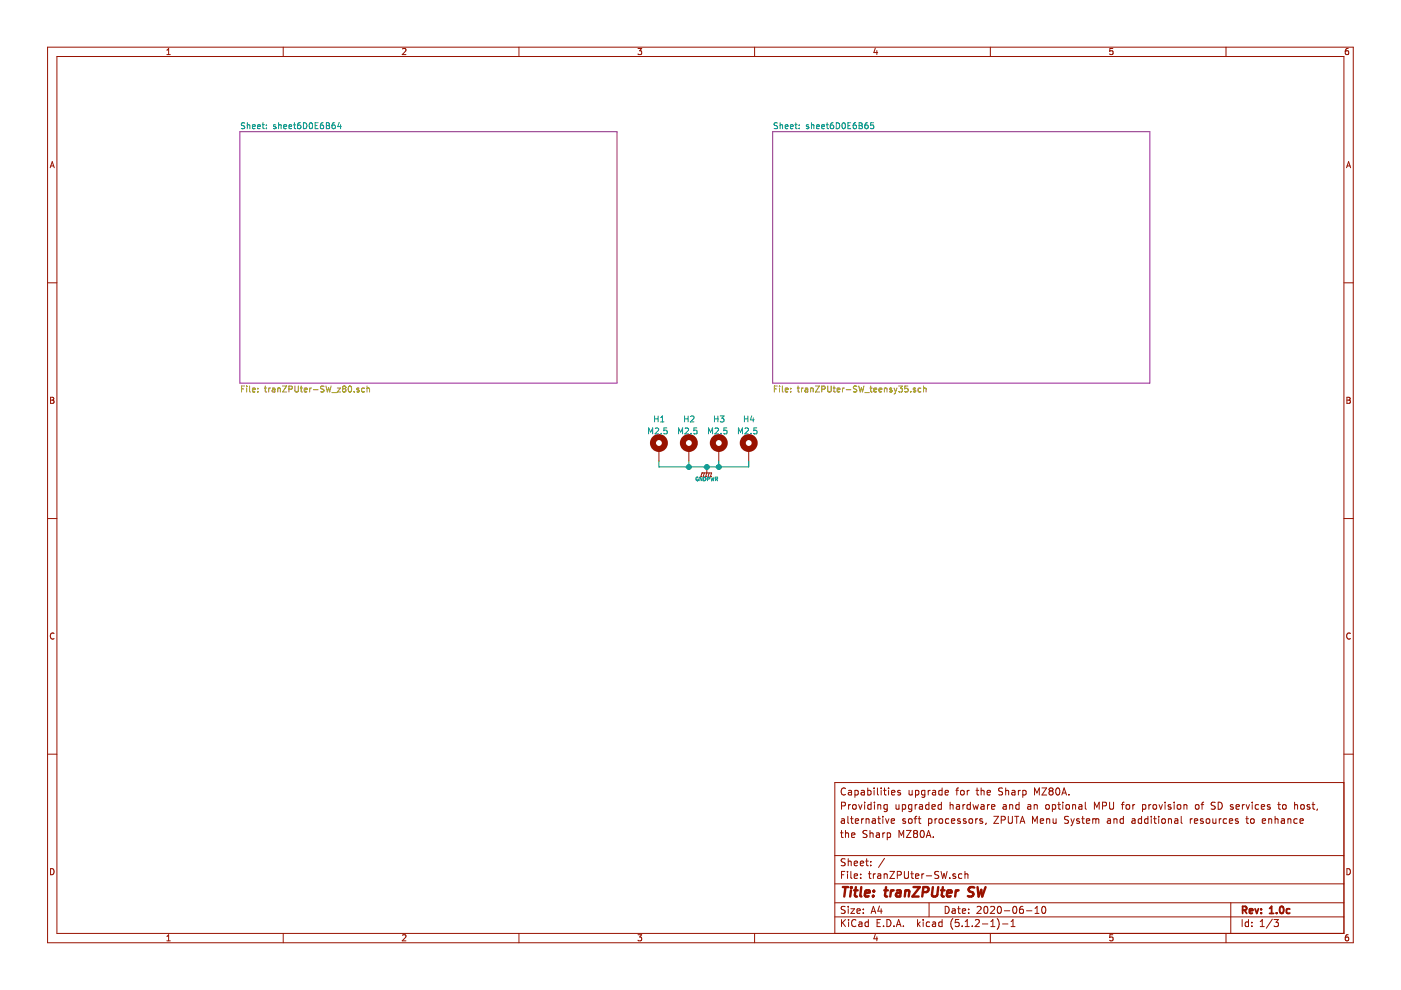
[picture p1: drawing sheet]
<svg xmlns="http://www.w3.org/2000/svg" width="297mm" height="210mm" viewBox="0 0 297 210" stroke-linecap="round" stroke-linejoin="round" font-family="sans-serif">
<path d="M50.9 27.9h79.9v53.3h-79.9zM163.8 27.9h80v53.3h-80z" fill="none" stroke="#982296" stroke-width=".21"/>
<g fill="none" stroke="#009596" stroke-width=".21">
<path d="M51.9 26.1l-.5-.1-.2 .1v.4l.6 .3 .1 .3-.3 .2-.4-.1M52.4 26v1.3M52.4 26.6l.5-.1 .1 .8M53.5 26.9l.6-.1v-.3h-.4l-.2 .1 .1 .6h.5M54.6 26.9l.6-.1-.1-.3h-.3l-.2 .1 .1 .6h.4M55.6 26.5h.5M55.8 26v1.1l.3 .2M56.5 27.2v.1M56.5 26.5v.1M58.5 26.5h-.3l-.2 .2 .5 .4M58.5 27.1l-.2 .2-.3-.1M58.5 27.1h.1"/>
<path d="M59.1 26.6l.5-.1v.8M59.1 26v1.3M60.2 26.9l.6-.1-.1-.3h-.3l-.2 .1v.6h.5M61.3 26.9l.5-.1v-.3h-.4l-.1 .1v.6h.5M62.2 26.5h.5M62.4 26v1.1l.3 .2M63.7 26l-.5 .1-.1 .5v.6h.6l.1-.1-.1-.5-.4-.1-.2 .3M64.3 26a.64 .64 0 0 1 .8 .7 .64 .64 0 0 1-.8 .6zM65.7 26.1l.2-.1a.69 .69 0 0 1 .4 .7 .69 .69 0 0 1-.4 .6l-.3-.5zM66.8 26.6h.4M67.4 26h-.6v1.3h.6M68.5 26h-.2l-.3 .3-.1 .8 .2 .2 .5-.1v-.4l-.2-.3h-.3l-.2 .3"/>
<path d="M69.2 26h.4l.2 .3-.2 .3 .3 .3-.2 .4h-.5zM69.2 26.6h.4M71 26l-.4 .1-.2 .5 .1 .6h.5l.1-.1-.1-.5-.4-.1-.2 .3M71.9 26l-.3 .9h.8M72.2 26.5v.8M164.9 26.1l-.5-.1-.2 .1v.4l.5 .3 .2 .3-.3 .2-.5-.1M165.4 26.6l.5-.1v.8M165.4 26v1.3M166.5 26.9l.6-.1-.1-.3h-.3l-.2 .1v.6h.5M167.6 26.9l.6-.1-.1-.3h-.3l-.2 .1v.6h.5M168.5 26.5h.5M168.7 26v1.1l.3 .2"/>
<path d="M169.5 27.2v.1M169.5 26.5v.1M171.4 26.5h-.3l-.1 .2 .5 .4M171.5 27.1l-.2 .2-.3-.1M171.5 27.1h.1M172 26.6l.5-.1 .1 .8M172 26v1.3M173.1 26.9l.6-.1v-.3h-.4l-.2 .1 .1 .6h.5M174.2 26.9l.6-.1v-.3h-.4l-.2 .1 .1 .6h.5M175.2 26.5h.5M175.4 26v1.1l.3 .2M176.6 26l-.4 .1-.2 .5 .1 .6h.5l.2-.1-.2-.5-.3-.1-.3 .3"/>
<path d="M177.3 26a.64 .64 0 0 1 .7 .7 .64 .64 0 0 1-.7 .6zM178.6 26.1l.2-.1a.69 .69 0 0 1 .4 .7 .69 .69 0 0 1-.4 .6l-.3-.5zM179.8 26.6h.4M180.4 26h-.6v1.3h.6M181.5 26h-.3l-.3 .3v.8l.2 .2 .4-.1 .1-.4-.2-.3h-.3l-.2 .3M182.2 26h.4l.2 .3-.2 .3 .3 .3-.3 .4h-.4zM182.2 26.6h.4M184 26l-.5 .1-.2 .5 .2 .6h.5l.1-.1-.1-.5-.4-.1-.3 .3M185.2 26h-.6v.6l.1-.1 .5 .1v.6l-.2 .1-.4-.1M137.5 92v-1.3l.5 .9 .4-.9v1.3M138.8 88.8h.7M138.8 88.2v1.3"/>
<path d="M138.9 90.9l.5-.2 .3 .4-.8 .9h.8M139.5 88.2v1.3M140.1 89.5h.7M140.1 88.5l.3-.3v1.3M140.2 91.9v.1M141.4 90.7h-.6l-.1 .6 .2-.1 .5 .1v.6l-.2 .1-.5-.1M143.9 92v-1.3l.4 .9 .4-.9v1.3M145.1 88.8h.8M145.1 88.2v1.3M145.3 90.9l.4-.2 .3 .4-.8 .9h.8M145.9 88.2v1.3M146.4 88.3l.5-.1 .2 .3-.7 1h.7"/>
<path d="M146.5 91.9v.1M147.8 90.7h-.7v.6l.2-.1 .5 .1v.6l-.2 .1-.5-.1M150.2 92v-1.3l.4 .9 .5-.9v1.3M151.5 88.8h.7M151.5 88.2v1.3M151.6 90.9l.5-.2 .2 .4-.7 .9h.7M152.2 88.2v1.3M152.7 88.2h.8l-.4 .5 .3 .1v.5l-.2 .2-.5-.2M152.9 91.9v.1M154.1 90.7h-.6l-.1 .6 .2-.1 .5 .1v.6l-.2 .1-.5-.1M156.6 92v-1.3l.4 .9 .4-.9v1.3M157.8 88.2v1.3"/>
<path d="M157.8 88.8h.8M158 90.9l.4-.2 .3 .4-.8 .9h.8M158.6 88.2v1.3M159.2 91.9v.1M159.4 88.1l-.3 .9h.8M159.7 88.6v.9M160.4 90.7h-.6v.6l.2-.1 .4 .1v.6l-.1 .1-.5-.1M148 101.2h-.2a.4 .4 0 0 0-.3 .4 .4 .4 0 0 0 .4 .3h.2v-.3h-.2M148.8 101.2v.7l-.4-.7v.7M149.2 101.2a.4 .4 0 0 1 .5 .4 .4 .4 0 0 1-.5 .3zM150 101.6l.4-.1v-.3h-.4v.7M150.7 101.2l.2 .7 .2-.5 .1 .5 .2-.7"/>
<path d="M151.9 101.6l.2 .3M152.1 101.2h-.4v.7M152.1 101.5l-.4 .1M152.1 101.2h.1M152.1 101.2v.3M152.1 101.5h.1"/>
</g>
<g fill="none" stroke="#969400" stroke-width=".21">
<path d="M51.2 82.5h.4M51.8 81.8h-.6v1.3M52.3 81.8v.2M52.3 82.3v.8M52.9 81.8v1.1l.2 .2M53.5 82.7l.6-.1v-.3h-.4l-.2 .2 .1 .6h.5M54.7 83v.1M54.7 82.3v.2M56.1 82.3h.4M56.2 81.8v1.1l.3 .2M57 82.3v.8M57.3 82.3l-.3 .2"/>
<path d="M57.8 82.3h.4l.1 .8M58.3 82.6l-.6 .2 .2 .3h.4M58.9 82.4l.5-.1v.8M58.9 82.3v.8M59.9 81.8h.9l-.9 1.3h.9M61.3 82.5l.6-.1v-.4l-.6-.2v1.3M62.5 81.8v1.1l.3 .2h.2l.2-.2v-1.1M63.7 82.3h.5M63.9 81.8v1.1l.3 .2M64.5 82.7l.6-.1v-.3h-.4l-.2 .2 .1 .6h.5M65.7 82.3v.8M66 82.3l-.3 .2"/>
<path d="M66.4 82.6h1M68.7 81.9l-.5-.1-.2 .2v.3l.6 .3 .1 .3-.3 .2h-.4M69.1 81.8l.3 1.3 .3-.9 .2 .9 .3-1.3M70.4 83.2h.9M71.5 82.3h.7l-.7 .8h.7M72.9 82.4l-.3-.3 .3-.3h.2l.2 .3-.2 .3M72.9 82.4l-.3 .2v.3l.3 .2h.3l.1-.2v-.3l-.2-.2M72.9 82.4h.2M74 82l.1-.2a.69 .69 0 0 1 .5 .7 .69 .69 0 0 1-.5 .6l-.3-.5zM75.1 83v.1M76.1 82.3h-.3l-.2 .2 .1 .1 .4 .2v.3h-.5M77.3 82.3h-.4l-.2 .2 .1 .6h.5"/>
<path d="M77.8 82.4l.5-.1v.8M77.8 81.8v1.3M164.2 82.5h.4M164.8 81.8h-.6v1.3M165.3 81.8v.2M165.3 82.3v.8M165.9 81.8v1.1l.2 .2M166.5 82.7l.6-.1-.1-.3h-.3l-.2 .2v.6h.5M167.6 83v.1M167.6 82.3v.2M169 82.3h.5M169.2 81.8v1.1l.3 .2"/>
<path d="M169.9 82.3v.8M170.3 82.3l-.4 .2M170.7 82.3h.5l.1 .8M171.3 82.6l-.6 .2 .1 .3h.5M171.9 82.4l.5-.1v.8M171.9 82.3v.8M172.9 81.8h.8l-.8 1.3h.8M174.2 82.5l.7-.1v-.4l-.7-.2v1.3M175.5 81.8v1.1l.2 .2h.3l.2-.2v-1.1M176.6 82.3h.5M176.8 81.8v1.1l.3 .2M177.5 82.7l.6-.1-.1-.3h-.3l-.2 .2 .1 .6h.4"/>
<path d="M178.6 82.3v.8M179 82.3l-.4 .2M179.4 82.6h1M181.7 81.9l-.5-.1-.2 .2v.3l.5 .3 .2 .3-.3 .2h-.5M182.1 81.8l.3 1.3 .2-.9 .3 .9 .3-1.3M183.3 83.2h1M184.4 82.3h.5M184.6 81.8v1.1l.3 .2M185.3 82.7l.6-.1-.1-.3h-.3l-.2 .2v.6h.5M186.4 82.7l.6-.1-.1-.3h-.4l-.1 .2v.6h.5M187.5 82.4l.5-.1 .1 .8M187.5 82.3v.8"/>
<path d="M189.1 82.3h-.3l-.2 .2 .1 .1 .4 .2v.3h-.5M189.6 82.3l.3 .8M189.9 83.1l-.3 .4M190.2 82.3l-.3 .8M190.6 81.8h.7l-.4 .5 .4 .2-.1 .6-.6-.1M192.5 81.8h-.6l-.1 .7 .2-.2 .5 .2v.5l-.2 .1-.5-.1M193.1 83v.1M194.1 82.3h-.3l-.2 .2 .1 .1 .4 .2v.3h-.5M195.2 82.3h-.3l-.3 .2 .2 .6h.4M195.8 82.4l.5-.1v.8M195.8 81.8v1.3"/>
</g>
<g fill="none" stroke="#981200" stroke-width="1.3">
<circle cx="139.7" cy="93.9" r="1.27"/>
<circle cx="146.1" cy="93.9" r="1.27"/>
<circle cx="152.4" cy="93.9" r="1.27"/>
<circle cx="158.7" cy="93.9" r="1.27"/>
</g>
<g fill="none" stroke="#981200" stroke-width=".21">
<path d="M10.1 10h276.8v189.9h-276.8zM12.1 12h272.8v185.9h-272.8zM35.4 11.6h.7M35.4 10.6l.4-.3v1.3M60 10v2M85.3 10.4l.5-.1 .3 .3-.8 1h.8M110 10v2M135.3 10.3h.8l-.5 .5 .4 .1v.5l-.2 .2-.5-.2M160 10v2M185.6 10.2l-.3 .9h.8M185.9 10.7v.9M210 10v2"/>
<path d="M235.9 10.3h-.6v.6l.6-.1v.6l-.1 .2-.5-.2M259.9 10v2M285.9 10.3h-.4l-.2 .3-.1 .7 .3 .3 .4-.2v-.6h-.4l-.3 .2M10.6 35.6l.5-1.3 .4 1.3M10.7 35.2h.7M285.5 35.6l.4-1.3 .5 1.3M285.6 35.2h.6M10.1 60h2M284.9 60h2M10.7 84.2h.5l.2 .3-.2 .3 .3 .3-.3 .4h-.5zM10.7 84.8h.5M139.7 95.2v2.5"/>
<path d="M146.1 95.2v2.5M149.9 99v1.3l-.3 .7M152.4 95.2v2.5M158.7 95.2v2.5M285.6 84.2h.4l.3 .3-.3 .3 .3 .3-.2 .4h-.5zM285.6 84.8h.4M10.1 109.9h2M148.6 101h.1M148.8 100.3h.1M148.8 100.3l-.2 .7M148.8 100.3h2.1l-.3 .7M149.1 101h.1"/>
<path d="M149.4 100.3l-.3 .7M149.6 101h.1M150.1 101h.1M150.4 100.3l-.3 .7M150.6 101h.1M284.9 109.9h2M11.5 134.3a.58 .58 0 0 0-.8 .5 .58 .58 0 0 0 .8 .6M286.3 134.3a.58 .58 0 0 0-.8 .5 .58 .58 0 0 0 .8 .6M10.1 159.9h2M284.9 159.9h2M178.2 176.6h.6M178.4 176.1v1.3l.4 .2"/>
<path d="M178.4 170.9l.7-.1 .2-.2-.2-.4-.7-.1v1.5M178.4 173.7h.6l.1 .9M179.1 173.9l-.6 .1-.2 .2 .2 .4 .6-.1M179.3 176.7l.2-.1 .3 .1 .1 .9M179.3 167.2a.59 .59 0 0 0-.8 0 .59 .59 0 0 0-.2 .7 .56 .56 0 0 0 .3 .6 .56 .56 0 0 0 .7-.1M179.3 176.1v1.5M179.8 173.1v1.3l.2 .2M179.9 170.6v1M179.9 167.6h.6l.1 1M180.3 173.6h.6M180.3 170.6l-.4 .3M180.6 173.1v1.3l.3 .2"/>
<path d="M180.6 177.1l.7-.2-.1-.2-.4-.1-.2 .2v.7h.6M180.6 167.9l-.6 .1-.2 .2 .2 .4 .6-.1M180.8 170.7l.3-.1 .4 .1v.6l-.1 .2-.3 .1-.3-.1zM181.3 167.6v1.5M181.3 167.6h.4l.3 .3-.1 .5-.2 .2-.4-.1M181.3 174.1l.7-.2v-.2l-.5-.1-.2 .2 .1 .7h.6M182 170.6l.4 1 .4-1M182.6 167.6h.6l.1 1M182.7 173.6v1M183.1 173.6l-.4 .3M183.3 167.9l-.5 .1-.2 .2 .2 .4 .5-.1M183.3 170.1v.1"/>
<path d="M183.3 170.6v1M183.6 173.7l.2-.1 .4 .1 .1 .9M183.6 173.6v1M183.8 176.2l-.5-.1-.3 .3v.3l.7 .3v.4l-.2 .2-.5-.1M184 167.6h.4l.3 .3-.1 .5-.2 .2-.4-.1M184 167.1v1.5M184.5 176.7l.2-.1 .3 .1 .1 .9M184.5 176.1v1.5M184.7 170.7l-.4-.1-.3 .3 .1 .6h.6M184.7 170.1v1.5M185 173.7h.6v.9M185.3 167.1v.1"/>
<path d="M185.3 167.6v1M185.4 170.1v.1M185.4 170.6v1M185.6 173.9l-.7 .3 .2 .4 .5-.1M185.8 176.7h.6l.1 .9M186 167.1v1.3l.3 .2M186.1 170.7l.2-.1 .4 .1v.9M186.1 173.6h.6M186.1 170.6v1M186.3 173.1v1.3l.4 .2M186.5 176.9l-.5 .1-.2 .2 .2 .4 .5-.1M186.8 167.1v.1"/>
<path d="M186.8 167.6v1M187.2 173.1v.1M187.2 173.6v1M187.2 176.6v1M187.3 167.6h.6M187.5 167.1v1.3l.4 .2M187.6 176.6l-.4 .3M187.8 173.6l.3 1 .4-1M188.1 176.7l.4-.1 .3 .3v.5l-.3 .2-.4-.1M188.1 170.6v1.2l-.3 .3-.3-.1M188.1 176.6v1.5M188.1 170.7l-.4-.1-.3 .3 .1 .6 .2 .1 .4-.1"/>
<path d="M188.4 167.1v.1M188.4 167.6v1M189 174.1l.7-.2-.1-.2-.4-.1-.2 .2v.7h.6M189 168.1l.7-.2v-.3h-.4l-.3 .2 .1 .7h.6M190 170.6v.9l.4 .1 .2-.1M190.6 170.6v1M190.6 177.6v-1.5l.5 1 .5-1v1.5M190.9 167.6h-.4l-.2 .2 .1 .2 .5 .1v.4h-.6M191.3 170.7l.4-.1 .3 .3-.1 .6h-.6M191.3 170.6v1.5M191.9 173.7l-.3-.1-.2 .2 .1 .2 .4 .1v.4h-.5M192.2 176.1h1l-1 1.5h1"/>
<path d="M192.7 173.7l.2-.1 .4 .1v.8l-.2 .1-.4-.1zM192.7 167.6l.1 .9 .4 .1 .2-.2M193.3 170.7l-.4-.1-.3 .3 .1 .6 .2 .1 .4-.1M193.3 170.6v1.2l-.3 .3-.3-.1M193.4 167.6v1M193.8 173.6h.6M194 176.7l-.3-.3 .3-.3h.2l.3 .3-.3 .3M194 176.7l-.3 .3 .1 .4 .2 .2h.2l.3-.3v-.4l-.3-.2M194 176.7h.2M194 170.6v1M194.1 167.6v1.5M194.1 167.6h.4l.3 .3-.1 .5-.2 .2-.4-.1"/>
<path d="M194.4 173.1l-.4 .2v1.3M194.5 170.6l-.5 .3M194.7 173.6h.5M194.9 173.1v1.3l.3 .2M194.9 170.7h.6l.1 .9M195.3 176.2l.2-.1a.8 .8 0 0 1 .5 .7 .8 .8 0 0 1-.5 .8 1 1 0 0 1-.2-1.4zM195.6 170.9l-.5 .1-.2 .2 .2 .4 .5-.1M196.1 167.6l-.1 1.3-.2 .2-.3-.1M196.1 167.6h-.4l-.3 .3 .1 .5 .2 .2 .4-.1M196.4 177.6l.5-1.5 .5 1.5M196.5 177.1h.7M196.8 167.6v1"/>
<path d="M196.9 173.7l.4-.1 .3 .3-.1 .6-.2 .1-.4-.1M196.9 173.6v1.5M197 170.7l-.5-.1-.3 .3 .1 .6 .2 .1 .5-.1M197 170.1v1.5M197.2 167.6l-.4 .3M197.6 171.1l.7-.2-.1-.2-.4-.1-.2 .2 .1 .7h.5M197.7 167.6h.6l.1 1M197.9 177.4v.2M198.2 173.6v1M198.4 167.9l-.7 .3 .2 .4 .5-.1M198.7 173.6l-.5 .3M199.2 173.7l.2-.1 .4 .1 .1 .6-.2 .2-.3 .1-.2-.1z"/>
<path d="M199.6 170.7l-.4-.1-.3 .3 .1 .6 .2 .1 .4-.1M199.6 170.1v1.5M199.7 167.1v1.5M199.7 167.6h-.4l-.3 .3 .1 .5 .2 .2 .4-.1M200.4 168.1l.7-.2-.1-.3h-.4l-.2 .2 .1 .7h.5M201.2 173.7l-.5-.1-.2 .3 .1 .6h.6M201.4 170.7l.2-.1 .4 .1 .1 .9M201.4 170.1v1.5M201.7 174.1l.7-.2v-.2l-.4-.1-.3 .2 .1 .7h.6M202.7 167.6h.5M202.8 170.7h.6v.9M203.2 167.1l-.3 .2v1.3"/>
<path d="M203.4 170.9l-.5 .1-.2 .2 .2 .4 .5-.1M203.6 173.7l-.4-.1-.2 .2 .1 .2 .5 .1v.4h-.6M203.7 167.7l.2-.1 .5 .1v.7l-.2 .2-.5-.2zM204.2 170.6v1M204.6 170.6l-.4 .3M204.8 173.7l-.4-.1-.2 .2 .1 .2 .5 .1v.4h-.6M205.1 167.6v1M205.5 173.7l.2-.1 .4 .1 .1 .6-.1 .2-.4 .1-.2-.1zM205.5 167.6l-.4 .3M205.7 170.7l-.4-.1-.3 .3 .1 .6 .2 .1 .4-.1M205.7 170.1v1.5M206.3 170.6l.3 1 .3-.7 .3 .7 .2-1"/>
<path d="M206.9 173.6v1M206.9 167.6h.6M207.2 167.1v1.3l.3 .2M207.3 173.6l-.4 .3M208 167.1v1.5M208 167.7l.2-.1h.4l.1 1M208 170.7h.6l.1 .9M208.3 173.7l-.4-.1-.2 .2 .1 .2 .5 .1v.4h-.6M208.7 170.9l-.6 .1-.2 .2 .2 .4 .6-.1M209.1 174.5l-.2 .3M209.3 168.1l.7-.2-.1-.3h-.4l-.2 .2 .1 .7h.5M209.4 170.6v1"/>
<path d="M209.8 170.6l-.4 .3M210.2 171.1l.7-.2v-.2l-.5-.1-.2 .2 .1 .7h.6M210.7 173.1h1l-1 1.5h1M212.3 173.9l.7-.1 .1-.2v-.4l-.2-.1h-.6v1.5M212.6 167.1h-.6l-.3 .2 .1 .3 .7 .4v.4l-.2 .2-.6-.1M212.7 170.7h.6v.9M213.2 167.7l.2-.1h.4l.1 1M213.2 167.1v1.5M213.3 170.9l-.7 .3 .3 .4 .4-.1M213.8 173.1v1.2l.3 .3h.3l.2-.3v-1.2M214.1 170.7l.2-.1 .3 .1 .1 .9M214.1 170.6v1"/>
<path d="M214.6 167.6h.5l.1 1M215.1 173.1h.9M215.2 167.9l-.7 .3 .2 .4 .5-.1M215.6 173.1v1.5M215.9 167.6v1M216.1 170.7l-.5-.1-.2 .3v.6l.2 .1 .5-.1M216.1 170.1v1.5M216.3 174.6l.5-1.5 .5 1.5M216.3 167.6l-.4 .3M216.4 174.1h.7M216.9 167.6h.4l.3 .3-.1 .5-.2 .2-.4-.1M216.9 167.6v1.5"/>
<path d="M217.9 170.7h.6l.1 .9M218.6 170.9l-.8 .3 .3 .4 .5-.1M218.9 174.6v-1.5l.5 1 .5-1v1.5M219.3 170.7l.2-.1 .3 .1 .1 .9M219.3 170.6v1M219.3 168.6v-1.5l.5 1 .6-1v1.5M220.6 174.1l.7-.2-.1-.2-.4-.1-.2 .2v.7h.6M220.9 167.1h1l-1 1.5h1M221.8 170.7l.2-.1 .4 .1v.8l-.2 .1-.4-.1zM221.9 173.7l.2-.1 .4 .1 .1 .9M221.9 173.6v1M222.7 167.7l-.3-.3 .3-.3h.3l.3 .2-.3 .4"/>
<path d="M222.7 167.7l-.3 .3 .1 .4 .2 .2h.3l.3-.3v-.3l-.3-.3M222.7 167.7h.3M223.1 170.7l.5-.1 .2 .3-.1 .6h-.6M223.1 170.6v1.5M223.3 173.6l.1 .9 .3 .1 .2-.1M223.9 173.6v1M224 167.2l.2-.1a.8 .8 0 0 1 .5 .7 .8 .8 0 0 1-.5 .8l-.4-.6zM224.3 170.6h.5M224.5 170.1v1.3l.3 .2M225.1 168.6l.5-1.5 .5 1.5M225.3 168.1h.7M225.3 170.1v.1"/>
<path d="M225.3 170.6v1M226 170.7l.3-.1 .4 .1v.8l-.2 .1-.5-.1zM226.6 173.2l-.6-.1-.3 .3 .1 .3 .7 .3v.5l-.2 .1-.6-.1M226.6 168.4v.2M227.1 173.6l.3 1M227.4 170.7l.2-.1 .4 .1v.9M227.4 174.6l-.3 .5M227.4 170.6v1M227.8 173.6l-.4 1M228.8 170.7h.5l.1 .9M228.8 173.7l-.3-.1-.2 .2v.2l.5 .1v.4h-.5M229.3 173.6h.6"/>
<path d="M229.4 170.9l-.7 .3 .2 .4 .5-.1M229.5 173.1v1.3l.4 .2M230.1 170.1v1.3l.2 .2M230.3 174.1l.7-.2v-.2l-.5-.1-.2 .2 .1 .7h.6M231.7 173.7l.4-.1 .2 .2M231.7 173.6v1M232 171.6v-1.5l.5 1.1 .5-1.1v1.5M232.3 173.8l.2-.2 .4 .1 .1 .9M232.3 173.8v.8M233.8 170.9l.7-.1v-.6l-.2-.1h-.5v1.5M234.8 173.7h.6l.1 .9M235.3 170.1v1.2l.2 .3 .5-.1 .1-1.4"/>
<path d="M235.5 173.9l-.8 .3 .3 .4 .5-.1M236.2 173.7l.2-.1 .4 .1v.9M236.2 173.6v1M237.7 170.6h.6M238.2 173.7l-.5-.1-.2 .3 .1 .6h.6M238.2 173.1v1.5M238.3 170.1l-.3 .2v1.3M238.8 170.7l.2-.1 .5 .1v.8l-.3 .1-.4-.1zM240 173.7h.6l.1 .9M240.2 170.6v1M240.6 170.6l-.4 .3M240.7 173.9l-.7 .3 .2 .4 .5-.1"/>
<path d="M242 173.7l-.4-.1-.3 .3 .1 .6 .2 .1 .4-.1M242 173.1v1.5M242.2 170.7l.5-.1 .2 .3-.1 .6h-.6M242.2 170.6v1.5M243.4 173.7l-.5-.1-.2 .3v.6l.2 .1 .5-.1M243.4 173.1v1.5M243.6 170.6v1M244 170.6l-.4 .3M244.1 173.1v.1M244.1 173.6v1M244.5 170.7l.2-.1 .5 .1v.8l-.2 .1-.5-.1zM244.6 173.6h.6"/>
<path d="M244.8 173.1v1.3l.4 .2M245.7 173.1v.1M245.7 173.6v1M245.7 170.6l.4 1 .4-1M246.4 173.7l.2-.1 .4 .1v.8l-.2 .1-.4-.1zM247 170.1v.1M247 170.6v1M247.7 173.7l.3-.1 .3 .1 .1 .9M247.7 173.6v1M248.2 170.7l-.3-.1-.2 .2v.2l.5 .2v.3h-.5M248.9 170.1v.1M248.9 170.6v1"/>
<path d="M249.1 173.7h.6v.9M249.7 170.7l.2-.1 .4 .1v.8l-.2 .1-.4-.1zM249.7 173.9l-.5 .1-.2 .2 .2 .4 .5-.1M250.4 173.1v1.3l.3 .2M251 170.7l.2-.1 .4 .1 .1 .9M251 170.6v1M252.4 173.6v1M252.8 173.6l-.4 .3M253.2 174.1l.7-.2v-.2l-.5-.1-.2 .2 .1 .7h.6M253.5 170.7l.2-.1 .4 .1v.8l-.2 .1-.4-.1zM254.7 170.6h.5M255.1 173.7l-.4-.1-.2 .2 .1 .2 .5 .1v.4h-.6"/>
<path d="M255.2 170.1l-.3 .2v1.3M255.8 173.7l.2-.1 .4 .1v.8l-.2 .1-.4-.1zM257.1 173.6l.1 .9 .4 .1 .2-.1M257.6 170.2l-.5-.1-.3 .3 .1 .3 .7 .3v.5l-.2 .1-.6-.1M257.8 173.6v1M258.3 170.1a.76 .76 0 0 1 .9 .7 .76 .76 0 0 1-.9 .8zM258.5 173.6v1M258.9 173.6l-.4 .3M260.1 173.7l-.4-.1-.4 .3 .1 .6 .3 .1 .4-.1M260.6 174.1l.8-.2-.1-.2-.5-.1-.2 .2 .1 .7h.6M261.4 170.7l-.3-.1-.3 .2 .1 .2 .5 .2v.3h-.6M262.1 171.1l.7-.2-.1-.2-.4-.1-.2 .2v.7h.6"/>
<path d="M262.5 173.7l-.4-.1-.2 .2 .1 .2 .5 .1v.4h-.6M263.4 170.6v1M263.8 170.6l-.4 .3M264.1 173.6h.6M264.2 170.6l.4 1 .3-1M264.3 173.1v1.3l.4 .2M265.2 173.7l.2-.1 .4 .1v.8l-.2 .1-.4-.1zM265.5 170.1v.1M265.5 170.6v1M266.8 170.7l-.4-.1-.3 .3 .1 .6 .2 .1 .4-.1M267.4 171.1l.7-.2v-.2l-.5-.1-.2 .2 .1 .7h.6M267.6 174.1l.7-.2v-.2l-.4-.1-.3 .2 .1 .7h.6"/>
<path d="M269 173.7l.2-.1 .4 .1v.9M269 173.6v1M269.3 170.7l-.4-.1-.2 .2 .1 .2 .5 .2v.3h-.6M270.3 173.7l.2-.1 .4 .1 .1 .9M270.3 173.1v1.5M270.9 170.6h.6M271.1 170.1v1.3l.4 .2M271.7 173.7h.6v.9M272 170.7l.2-.1 .4 .1v.8l-.2 .1-.4-.1zM272.3 173.9l-.5 .1-.2 .2 .2 .4 .5-.1M273.1 173.7l.2-.1 .3 .1 .1 .9M273.1 173.6v1"/>
<path d="M274.5 170.7l.2-.1 .3 .1 .1 .9M274.5 170.1v1.5M275 173.7l-.4-.1-.3 .3 .1 .6 .2 .1 .4-.1M275.6 174.1l.7-.2v-.2l-.5-.1-.2 .2 .1 .7h.6M275.8 170.7l.3-.1 .4 .1v.8l-.2 .1-.5-.1zM277.7 170.7l-.4-.1-.2 .2 .1 .2 .5 .2v.3h-.6M278.2 170.6h.6M278.4 170.1v1.3l.4 .2M279.3 171.5l-.1 .3M284.9 165.9h-107.9v32M10.7 184.2a.65 .65 0 0 1 .8 .6 .65 .65 0 0 1-.8 .7zM35.4 198.5l.4-.3v1.3"/>
<path d="M35.4 199.5h.7M60 197.9v2M85.3 198.3l.5-.1 .3 .3-.8 1h.8M110 197.9v2M135.3 198.2h.8l-.5 .5 .4 .1v.6l-.2 .1-.5-.1M160 197.9v2M177 194.4h107.9M177 191.4h107.9M177 187.4h107.9M177 181.4h107.9M178.4 185.5h.5M178.4 195v1.5"/>
<path d="M178.6 195.6l.7 .9M179.1 184.8h-.7v1.5M179.2 192.2h-.6l-.3 .2 .2 .4 .6 .3v.4l-.2 .2-.6-.1M179.2 182.1h-.6l-.3 .2 .2 .4 .6 .3v.4l-.2 .2-.6-.1M179.3 195l-.9 .8M179.7 184.8v.1M179.7 185.3v1M179.8 182.1v1.5M179.8 192.2v.1M179.8 192.7v1M179.8 182.7l.2-.1h.4l.1 1M179.9 195v.1"/>
<path d="M179.9 195.5v1M180.4 192.7h.8l-.8 1h.8M180.4 184.8v1.3l.2 .2M181.1 185.8l.7-.2v-.3h-.5l-.2 .2 .1 .7h.6M181.1 183.1l.7-.2v-.3h-.5l-.2 .2 .1 .7h.6M181.5 195.1a.59 .59 0 0 0-.8 0 .59 .59 0 0 0-.1 .7 .56 .56 0 0 0 .2 .6 .56 .56 0 0 0 .7-.1M181.7 193.2l.7-.2-.1-.2-.4-.1-.2 .2 .1 .7h.5M182.1 195.5h.6l.1 1M182.4 183.1l.7-.2-.1-.3h-.4l-.2 .2 .1 .7h.5M182.5 186.1v.2M182.5 185.3v.2M182.8 195.8l-.5 .1-.3 .2 .3 .4 .5-.1"/>
<path d="M183 193.5v.2M183 192.8v.1M183.5 182.6h.6M183.7 182.1v1.3l.4 .2M184.1 195.5h-.4l-.3 .2 .1 .6 .2 .2 .4-.1M184.1 195v1.5M184.1 185.3h.6M184.3 184.8v1.3l.4 .2M184.6 183.4v.2M184.6 182.6v.2M184.7 193.7l.5-1.5 .5 1.5M184.8 193.2h.8"/>
<path d="M185.2 185.3v1M185.6 198.1l-.3 .9h.8M185.6 185.3l-.4 .2M185.9 198.6v.9M186 195.7h.5M186.1 185.3h.6v1M186.5 192.1l-.4 1.1h1M186.7 195h-.7v1.5h.7M186.7 185.6l-.7 .3 .3 .4 .4-.1M186.8 192.7v1M187.3 196.3v.2M187.5 185.4l.2-.1h.3l.1 1"/>
<path d="M187.5 185.3v1M187.5 182l-1.2 1.9M188 195a.76 .76 0 0 1 .9 .7 .76 .76 0 0 1-.9 .8zM188.7 184.8h1l-1 1.5h1M189.5 196.3v.2M190 196.5l.5-1.5 .5 1.5M190.2 196h.7M190.2 185.5h.8l.1-.2-.1-.4-.2-.1h-.6v1.5M191.5 196.3v.2M191.7 184.8v1.2l.3 .3h.3l.3-.3v-1.2M193.1 185.3h.6M193.3 184.8v1.3l.4 .2"/>
<path d="M194.1 185.8l.7-.2-.1-.3h-.4l-.2 .2 .1 .7h.5M194.5 195v1.5M194.7 195.9l.4 .6M195.1 195.5l-.6 .5M195.5 185.3v1M195.7 195v.1M195.7 195.5v1M195.9 185.3l-.4 .2M196.4 185.7h1.1M197 191.4v3M197.1 195.5h-.4l-.3 .2v.6l.3 .2 .4-.1M197.7 195.5h.6l.1 1"/>
<path d="M198.4 195.8l-.7 .3 .2 .4 .5-.1M199 184.8h-.6l-.2 .2 .1 .4 .7 .3v.4l-.3 .2-.5-.1M199.5 184.8l.4 1.5 .2-1.1 .4 1.1 .3-1.5M199.7 195.5h-.4l-.3 .2 .1 .6 .2 .2 .4-.1M199.7 195v1.5M200.4 192.2a.75 .75 0 0 1 .8 .7 .75 .75 0 0 1-.8 .8zM201.4 186.1v.2M201.9 192.8h.6v.9M202 194.8a1.71 1.71 0 0 0 0 2.2M202.5 193l-.5 .1-.2 .2 .2 .4 .5-.1M202.6 185.3h-.4l-.2 .2 .1 .2 .5 .1v.4h-.6M203 192.7h.6"/>
<path d="M203.2 192.2v1.3l.4 .2M203.3 195h-.7l-.1 .7 .7-.1 .2 .2-.1 .5-.2 .2-.6-.2M203.9 185.3h-.4l-.3 .2 .1 .6 .2 .2 .4-.1M204 196.3v.2M204 193.2l.7-.2v-.2l-.5-.1-.2 .2 .1 .7h.6M204.6 185.4l.2-.1h.4v1M204.6 184.8v1.5M204.6 196.5h.9M204.6 195.4l.5-.4v1.5M205.4 193.5v.2M205.4 192.8v.1M206.1 196.3v.2"/>
<path d="M206.8 195.1l.6-.1 .2 .1v.3l-.9 1.1h.9M207.2 192.3l.5-.1 .3 .4-.9 1.1h.9M208.3 195.9h1.1M208.7 192.3l.4-.1a.85 .85 0 0 1-.1 1.5l-.3-.2-.1-.4zM210 197.9v2M210 192.3l.6-.1 .3 .4-1 1.1h1M210.1 196.5h.8M210.1 195.4l.4-.4v1.5M211.4 194.8a1.71 1.71 0 0 1 0 2.2M211.6 192.2h.2a.8 .8 0 0 1 .5 .7 .8 .8 0 0 1-.5 .8 1 1 0 0 1-.2-1.5zM212.6 195.9h1.1M212.9 193.1h1.2"/>
<path d="M214.4 196.5h.8M214.4 195.4l.4-.4v1.5M214.9 192.3l.2-.1a.8 .8 0 0 1 .5 .7 .8 .8 0 0 1-.5 .8l-.4-.6zM216.9 192.2h-.5a.96 .96 0 0 0 0 1.5l.5-.2 .1-.5-.3-.2h-.4l-.2 .2M217.6 193.1h1.2M219.4 193.7h.9M219.4 192.6l.5-.4v1.5M221.1 192.2h.1a.8 .8 0 0 1 .5 .7 .8 .8 0 0 1-.5 .8 1 1 0 0 1-.1-1.5zM235.9 198.2h-.6v.6l.6-.1v.7l-.1 .1-.5-.1M259.9 197.9v2M260.9 191.4v6.5M263.4 195v1.5"/>
<path d="M264.7 195.5h-.4l-.3 .2 .1 .7h.6M264.7 195v1.5M265.4 196.3v.2M265.4 195.5v.2M267.2 196.5h.9M267.2 195.4l.4-.4v1.5M269.8 194.9l-1.3 1.9M270.1 195h1l-.6 .5 .5 .2v.6l-.2 .2-.7-.2M285.6 184.2a.65 .65 0 0 1 .7 .6 .65 .65 0 0 1-.7 .7zM285.9 198.2h-.4l-.2 .3-.1 .7 .3 .3 .4-.1v-.7h-.4l-.3 .2"/>
</g>
<path d="M139.7 97.7v1.3h19v-1.3M146.1 97.7v1.3M152.4 97.7v1.3" fill="none" stroke="#009300" stroke-width=".21"/>
<g fill="#009300" stroke="#009300" stroke-width=".21">
<circle cx="149.9" cy="99" r=".51"/>
<circle cx="146.1" cy="99" r=".51"/>
<circle cx="152.4" cy="99" r=".51"/>
</g>
<path d="M263.5 193l.7-.1 .1-.2-.1-.4-.2-.1h-.5v1.5M263.8 193l.5 .7M264.9 193.2l.7-.2-.1-.2-.4-.1-.2 .2 .1 .7h.5M266.1 192.7l.4 1 .3-1M267.4 193.5v.2M267.4 192.8v.1M269.2 193.7h.8M269.2 192.6l.4-.4v1.5M270.7 193.5v.2M271.5 192.3l.2-.1a.8 .8 0 0 1 .5 .7 .8 .8 0 0 1-.5 .8l-.4-.6zM273.5 192.8l-.5-.1-.2 .3v.5l.2 .2 .5-.1" fill="none" stroke="#981200" stroke-width=".38"/>
<g fill="none" stroke="#981200" stroke-width=".51">
<path d="M178.7 188.1h1.1M179.3 188.1l-.3 2M180.4 188.8l-.2 1.3M180.5 188.1v.2M180.5 188.1l.1 .1-.1 .1M181.1 188.8h.7M181.5 188.1l-.3 1.7 .1 .2 .4 .1M182.6 188.1l-.2 1.7 .2 .3M183.4 189.4l1-.2-.1-.4h-.5l-.4 .2v1h.8M185.1 189.9v.2M185.3 188.8l.1 .1-.2 .1M185.3 188.8l-.1 .2"/>
<path d="M187.5 188.8h.7M187.9 188.1l-.3 1.7 .1 .2 .4 .1M188.9 188.8l-.1 1.3M189.5 188.8h-.4l-.2 .3M190.1 188.8h.8v1.3M191 189.2l-.7 .1a.4 .4 0 0 0-.3 .4 .4 .4 0 0 0 .2 .4l.7-.1M191.9 188.9l.4-.1h.4v1.3M192 188.8l-.2 1.3M193.7 188.1h1.3l-1.6 2h1.4M195.7 189.1h.7l.3-.2a.52 .52 0 0 0-.2-.8h-.7l-.3 2M197.8 188.1l-.2 1.6 .3 .4a.69 .69 0 0 0 .8-.4l.2-1.6M199.5 188.8h.8"/>
<path d="M199.9 188.1l-.2 1.7v.2l.4 .1M200.8 189.4l.9-.2v-.4h-.8l-.2 1 .3 .3 .6-.1M202.7 188.8l-.2 1.3M203.2 188.8h-.3l-.3 .3M206.6 188.2l-.8-.1-.4 .4 .1 .4 .8 .4v.6a.91 .91 0 0 1-1.1 .1M207.3 188.1l.2 2 .5-1.4 .2 1.4 .8-2"/>
</g>
</svg>
